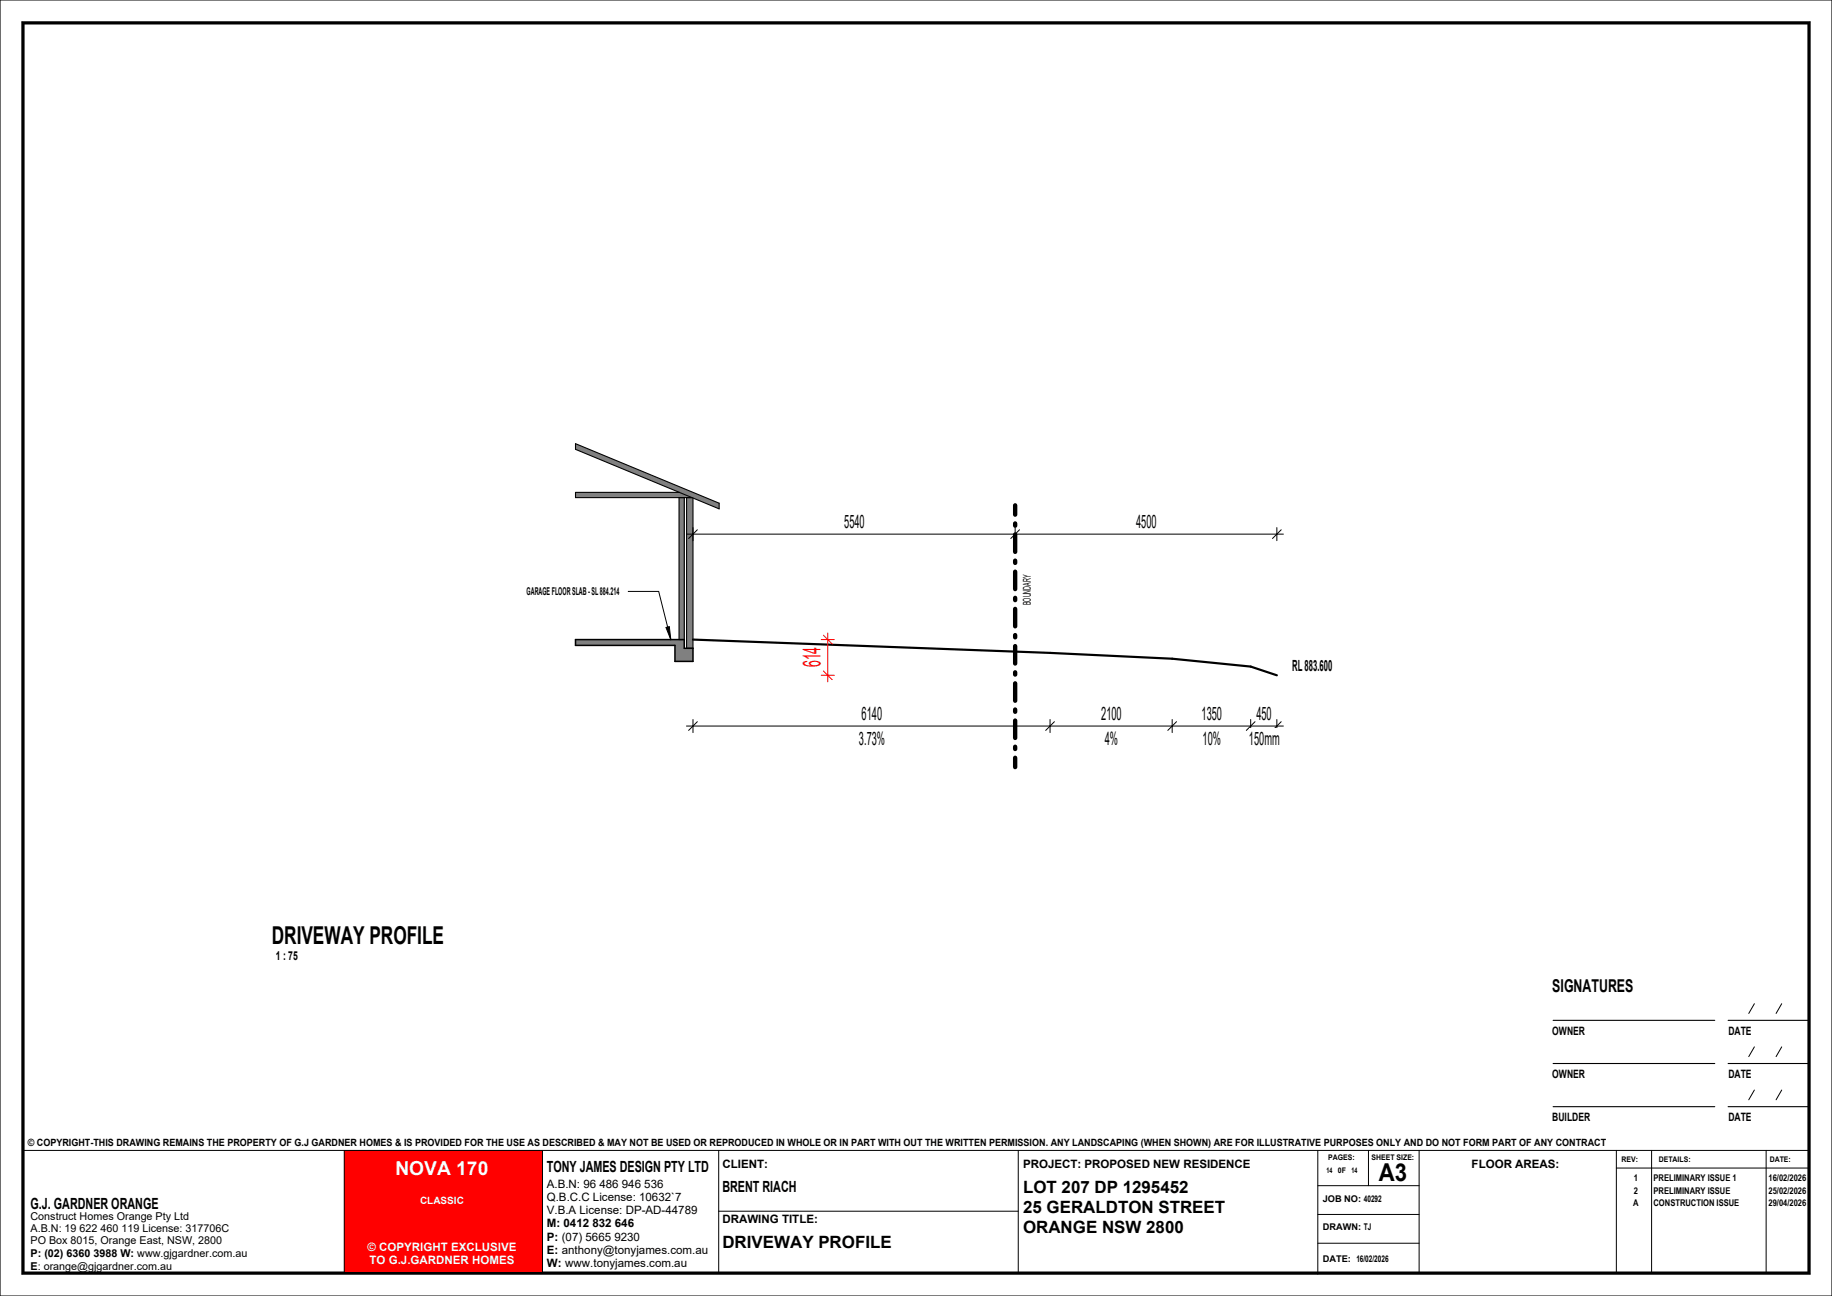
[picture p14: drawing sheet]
<svg xmlns="http://www.w3.org/2000/svg" width="420mm" height="297mm" viewBox="0 0 420 297" stroke-linecap="round" stroke-linejoin="round" font-family="sans-serif">
<defs><g id="words">
<text font-size="5.6" fill="#f00" x="188.1" y="152.9" transform="rotate(-90 188.1 152.9)">614</text>
<g font-size="5.6">
<text x="62.3" y="216.2">DRIVEWAY PROFILE</text>
<text x="316.1" y="270.5">A3</text>
</g>
<text font-size="4.4" fill="#fefefe" x="90.6" y="269.3">NOVA 170</text>
<g font-size="4.2">
<text x="193.5" y="121">5540</text>
<text x="260.5" y="121">4500</text>
<text x="197.5" y="165">6140</text>
<text x="252.5" y="165">2100</text>
<text x="275.5" y="165">1350</text>
<text x="288" y="165">450</text>
<text x="196.9" y="170.7">3.73%</text>
<text x="253.3" y="170.7">4%</text>
<text x="275.7" y="170.7">10%</text>
<text x="286.3" y="170.7">150mm</text>
</g>
<text font-size="4.1" x="355.9" y="227.4">SIGNATURES</text>
<g font-size="3.9">
<text x="234.5" y="273.4">LOT 207 DP 1295452</text>
<text x="234.5" y="278">25 GERALDTON STREET</text>
<text x="165.6" y="285.9">DRIVEWAY PROFILE</text>
<text x="234.5" y="282.6">ORANGE NSW 2800</text>
</g>
<g font-size="3.5">
<text x="296.2" y="153.8">RL 883.600</text>
<text x="125.4" y="268.5">TONY JAMES DESIGN PTY LTD</text>
<text x="165.6" y="273">BRENT RIACH</text>
<text x="7" y="276.9">G.J. GARDNER ORANGE</text>
</g>
<text font-size="2.8" x="63.2" y="219.9">1 : 75</text>
<g font-size="2.6">
<text x="355.9" y="237.2">OWNER</text>
<text x="396.2" y="237.2">DATE</text>
<text x="355.9" y="247.1">OWNER</text>
<text x="396.2" y="247.1">DATE</text>
<text x="355.9" y="257">BUILDER</text>
<text x="396.2" y="257">DATE</text>
<text x="165.6" y="267.7">CLIENT:</text>
<text x="234.5" y="267.7">PROJECT: PROPOSED NEW RESIDENCE</text>
<text x="337.4" y="267.7">FLOOR AREAS:</text>
<text x="125.4" y="272.2">A.B.N: 96 486 946 536</text>
<text x="125.4" y="275.2">Q.B.C.C License: 10632`7</text>
<text x="125.4" y="278.2">V.B.A License: DP-AD-44789</text>
<text x="125.4" y="281.2">M:</text>
<text x="129.2" y="281.2">0412 832 646</text>
<text x="165.6" y="280.3">DRAWING TITLE:</text>
<text x="125.4" y="284.3">P:</text>
<text x="125.4" y="287.3">E:</text>
<text x="128.8" y="284.3">(07) 5665 9230</text>
<text x="128.8" y="287.3">anthony@tonyjames.com.au</text>
<text x="125.4" y="290.3">W:</text>
<text x="129.6" y="290.3">www.tonyjames.com.au</text>
</g>
<g font-size="2.6" fill="#fefefe">
<text x="84.2" y="286.6">© COPYRIGHT EXCLUSIVE</text>
<text x="84.7" y="289.6">TO G.J.GARDNER HOMES</text>
</g>
<g font-size="2.5">
<text x="120.7" y="136.4">GARAGE FLOOR SLAB - SL 884.214</text>
<text x="236.3" y="138.7" transform="rotate(-90 236.3 138.7)">BOUNDARY</text>
<text x="7" y="279.6">Construct Homes Orange Pty Ltd</text>
<text x="7" y="282.4">A.B.N: 19 622 460 119 License: 317706C</text>
<text x="7" y="285.2">PO Box 8015, Orange East, NSW, 2800</text>
<text x="7" y="288">P: (02) 6360 3988 W: www.gjgardner.com.au</text>
<text x="7" y="290.9">E: orange@gjgardner.com.au</text>
</g>
<text font-size="2.3" x="6.4" y="262.5">© COPYRIGHT-THIS DRAWING REMAINS THE PROPERTY OF G.J GARDNER HOMES &amp; IS PROVIDED FOR THE USE AS DESCRIBED &amp; MAY NOT BE USED OR REPRODUCED IN WHOLE OR IN PART WITH OUT THE WRITTEN PERMISSION. ANY LANDSCAPING (WHEN SHOWN) ARE FOR ILLUSTRATIVE PURPOSES ONLY AND DO NOT FORM PART OF ANY CONTRACT</text>
<text font-size="2.3" fill="#fefefe" x="96.3" y="275.8">CLASSIC</text>
<g font-size="2.1">
<text x="303.2" y="275.5">JOB NO:</text>
<text x="312.7" y="275.5">40292</text>
<text x="374.6" y="270.6">1</text>
<text x="374.6" y="273.5">2</text>
<text x="379.1" y="270.6">PRELIMINARY ISSUE 1</text>
<text x="379.1" y="273.5">PRELIMINARY ISSUE</text>
<text x="405.4" y="270.6">16/02/2026</text>
<text x="405.4" y="273.5">25/02/2026</text>
<text x="303.2" y="281.8">DRAWN:</text>
<text x="312.7" y="281.8">TJ</text>
<text x="374.4" y="276.4">A</text>
<text x="379.1" y="276.4">CONSTRUCTION ISSUE</text>
<text x="405.4" y="276.4">29/04/2026</text>
<text x="303.2" y="289.2">DATE:</text>
<text x="310.9" y="289.2">16/02/2026</text>
</g>
<g font-size="1.8">
<text x="304.1" y="268.8">14</text>
<text x="304.5" y="265.7">PAGES:</text>
<text x="306.7" y="268.8">0F</text>
<text x="309.9" y="268.8">14</text>
<text x="314.4" y="265.7">SHEET SIZE:</text>
<text x="371.8" y="266.2">REV:</text>
<text x="380.3" y="266.2">DETAILS:</text>
<text x="405.7" y="266.2">DATE:</text>
</g>
</g></defs>
<g fill="#808080">
<path d="M131.9 146.6h25v2h2v3h-4.2v-3.7h-22.8z"/>
<path d="M157.4 114l1.5 .1v34.5h-1.5z"/>
<path d="M155.7 114h1.2v32.6h-1.2z"/>
<path d="M131.9 112.8h23.8l2.9 1.2h-26.7z"/>
<path d="M131.9 101.7l33 13.6v1.3l-33-13.6z"/>
</g>
<path d="M131.9 146.6h25v2h2v3h-4.2v-3.7h-22.8z" fill="none" stroke="#000" stroke-width=".35"/>
<path d="M131.9 101.7l33 13.6v1.3l-33-13.6zM155.7 114v32.6h1.2v-32.6M155.7 112.8h-23.8v1.2h26.7M157.4 114v34.6h1.5v-34.5" fill="none" stroke="#000" stroke-width=".25"/>
<g fill="none" stroke="#000" stroke-width="1">
<path d="M232.7 115.8v2.1M232.7 119.9v.6M232.7 122.5v4M232.7 128.5v.5M232.7 131v4M232.7 137v.5M232.7 139.5v4M232.7 145.5v.5M232.7 148v4M232.7 154v.6M232.7 156.6v4M232.7 162.6v.5"/>
<path d="M232.7 165.1v4M232.7 171.1v.5M232.7 173.6v2.2"/>
</g>
<path d="M158.9 146.6l81.8 3 28 1.3 18 1.8 6 2" fill="none" stroke="#000" stroke-width=".5"/>
<path d="M144 135.5h7l2.8 11.1M152.7 143.8l.7-.2 .4 3z" fill="none" stroke="#000" stroke-width=".23"/>
<path d="M152.7 143.8l.7-.2 .4 3z" fill="#000"/>
<g fill="#fff">
<path d="M120.7 134.1h21.3v2.9h-21.3z"/>
<path d="M234.1 131.7h2.7v7h-2.7z"/>
</g>
<path d="M157.4 122.4h136.8M158.9 120.9v3M159.9 121.4l-2 2M232.7 120.9v3M233.7 121.4l-2 2M292.7 120.9v3M293.7 121.4l-2 2" fill="none" stroke="#000" stroke-width=".23"/>
<g fill="#fff">
<path d="M193.5 117.2h4.8v4.7h-4.8z"/>
<path d="M260.5 117.2h4.7v4.7h-4.7z"/>
<path d="M296.2 150.5h9.1v4.1h-9.1z"/>
</g>
<path d="M157.4 166.4h136.8M158.9 164.9v3M159.9 165.4l-2 2M240.7 164.9v3M241.7 165.4l-2 2M268.7 164.9v3M269.7 165.4l-2 2M286.7 164.9v3M287.7 165.4l-2 2M292.7 164.9v3M293.7 165.4l-2 2" fill="none" stroke="#000" stroke-width=".23"/>
<g fill="#fff">
<path d="M196.9 166.9h6.1v4.7h-6.1z"/>
<path d="M197.5 161.2h4.8v4.7h-4.8z"/>
<path d="M253.3 166.9h3v4.7h-3z"/>
<path d="M252.5 161.2h4.7v4.7h-4.7z"/>
<path d="M275.7 166.9h4.3v4.7h-4.3z"/>
<path d="M275.5 161.2h4.7v4.7h-4.7z"/>
<path d="M286.3 166.9h7.2v4.7h-7.2z"/>
<path d="M288 161.2h3.6v4.7h-3.6z"/>
</g>
<path d="M188.3 146.6h3M188.3 154.7h3M188.8 145.6l2 2M188.8 153.7l2 2M189.8 145.1v11.1" fill="none" stroke="#f00" stroke-width=".23"/>
<path d="M183 148.2h6.3v4.7h-6.3z" fill="#fff"/>
<path d="M5.5 5.5h409v286h-409zM5 5v287h410v-287z" fill="#000"/>
<path d="M5 5h410v287h-410zM5.5 5.5h409v286h-409z" fill="none" stroke="#000" stroke-width=".23"/>
<path d="M78.9 263.6h45.5v27.9h-45.5z" fill="#f00"/>
<g fill="none" stroke="#000" stroke-width=".23">
<path d="M0 0h420v297h-420zM402.2 230l-1.3 2.2M402.2 239.9l-1.3 2.2M408.5 230l-1.3 2.2M408.5 239.9l-1.3 2.2M402.2 249.8l-1.3 2.2M408.5 249.8l-1.3 2.2M5.5 263.6h409M78.9 263.6v27.9M124.4 263.6v27.9M164.8 263.6v27.9M164.8 277.5h68.6"/>
<path d="M233.4 263.6v27.9M302.1 263.6v28.4M302.1 271.7h23.2M302.1 278.3h23.2M313.7 263.6v8.1M325.3 263.6v27.9M370.6 263.6v27.9M370.6 267.7h43.9M378.6 263.6v27.9M404.9 263.6v27.9M302.1 284.9h23.2"/>
</g>
<path d="M356.1 233.8h37M396.2 233.8h18.3M356.1 243.7h37M356.1 253.6h37M396.2 243.7h18.3M396.2 253.6h18.3" fill="none" stroke="#000" stroke-width=".25"/>
<g fill="#fff">
<path d="M7 273.7h28.9v4.1h-28.9z"/>
<path d="M303.2 279.8h8.7v2.4h-8.7z"/>
<path d="M337.4 265.2h19.9v3.1h-19.9z"/>
<path d="M165.6 277.8h21.7v3.1h-21.7z"/>
<path d="M303.2 273.6h8.5v2.4h-8.5z"/>
<path d="M234.5 265.2h52.5v3.1h-52.5z"/>
<path d="M6.4 260.4h358.6v2.7h-358.6z"/>
<path d="M371.8 264.5h3.9v2.2h-3.9z"/>
<path d="M380.3 264.5h7.6v2.2h-7.6z"/>
<path d="M405.7 264.5h5.1v2.2h-5.1z"/>
<path d="M125.4 269.8h27.3v3h-27.3z"/>
<path d="M125.4 272.8h30.4v3h-30.4z"/>
<path d="M125.4 275.8h34.2v3h-34.2z"/>
<path d="M125.4 278.8h3.1v3h-3.1z"/>
<path d="M128.5 278.8h.7v3h-.7z"/>
<path d="M129.2 278.8h16.7v3h-16.7z"/>
<path d="M125.4 281.8h3.4v3.1h-3.4z"/>
<path d="M128.8 281.8h17.7v3.1h-17.7z"/>
<path d="M125.4 284.9h3.4v3h-3.4z"/>
<path d="M128.8 284.9h33v3h-33z"/>
<path d="M125.4 287.9h4.2v3h-4.2z"/>
<path d="M129.6 287.9h27.7v3h-27.7z"/>
<path d="M304.5 264.1h6.2v2.1h-6.2z"/>
<path d="M303.2 287.2h6.5v2.5h-6.5z"/>
<path d="M165.6 265.2h10.4v3.1h-10.4z"/>
<path d="M125.4 265.2h36.7v4.1h-36.7z"/>
<path d="M314.4 264.1h10.2v2.1h-10.2z"/>
<path d="M306.7 267.2h1.9v2.1h-1.9z"/>
<path d="M355.9 223.6h18.3v4.7h-18.3z"/>
<path d="M355.9 234.7h7.6v3.1h-7.6z"/>
<path d="M396.2 234.7h5.3v3.1h-5.3z"/>
<path d="M355.9 244.6h7.6v3.1h-7.6z"/>
<path d="M396.2 244.6h5.3v3.1h-5.3z"/>
<path d="M355.9 254.5h8.6v3h-8.6z"/>
<path d="M396.2 254.5h5.3v3h-5.3z"/>
<path d="M165.6 282.2h38.8v4.6h-38.8z"/>
<path d="M312.7 273.6h4.1v2.4h-4.1z"/>
<path d="M234.5 269.8h38.2v4.6h-38.2z"/>
<path d="M234.5 274.4h46.3v4.5h-46.3z"/>
<path d="M234.5 278.9h37.1v4.6h-37.1z"/>
<path d="M312.7 279.8h1.7v2.4h-1.7z"/>
<path d="M310.9 287.2h7.5v2.5h-7.5z"/>
<path d="M165.6 269.8h16.8v4.1h-16.8z"/>
<path d="M304.1 267.2h1.4v2.1h-1.4z"/>
<path d="M309.9 267.2h1.3v2.1h-1.3z"/>
<path d="M63.2 217.2h5.1v3.4h-5.1z"/>
<path d="M62.3 211.1h39.2v6.4h-39.2z"/>
</g>
<use href="#words"/>
</svg>
